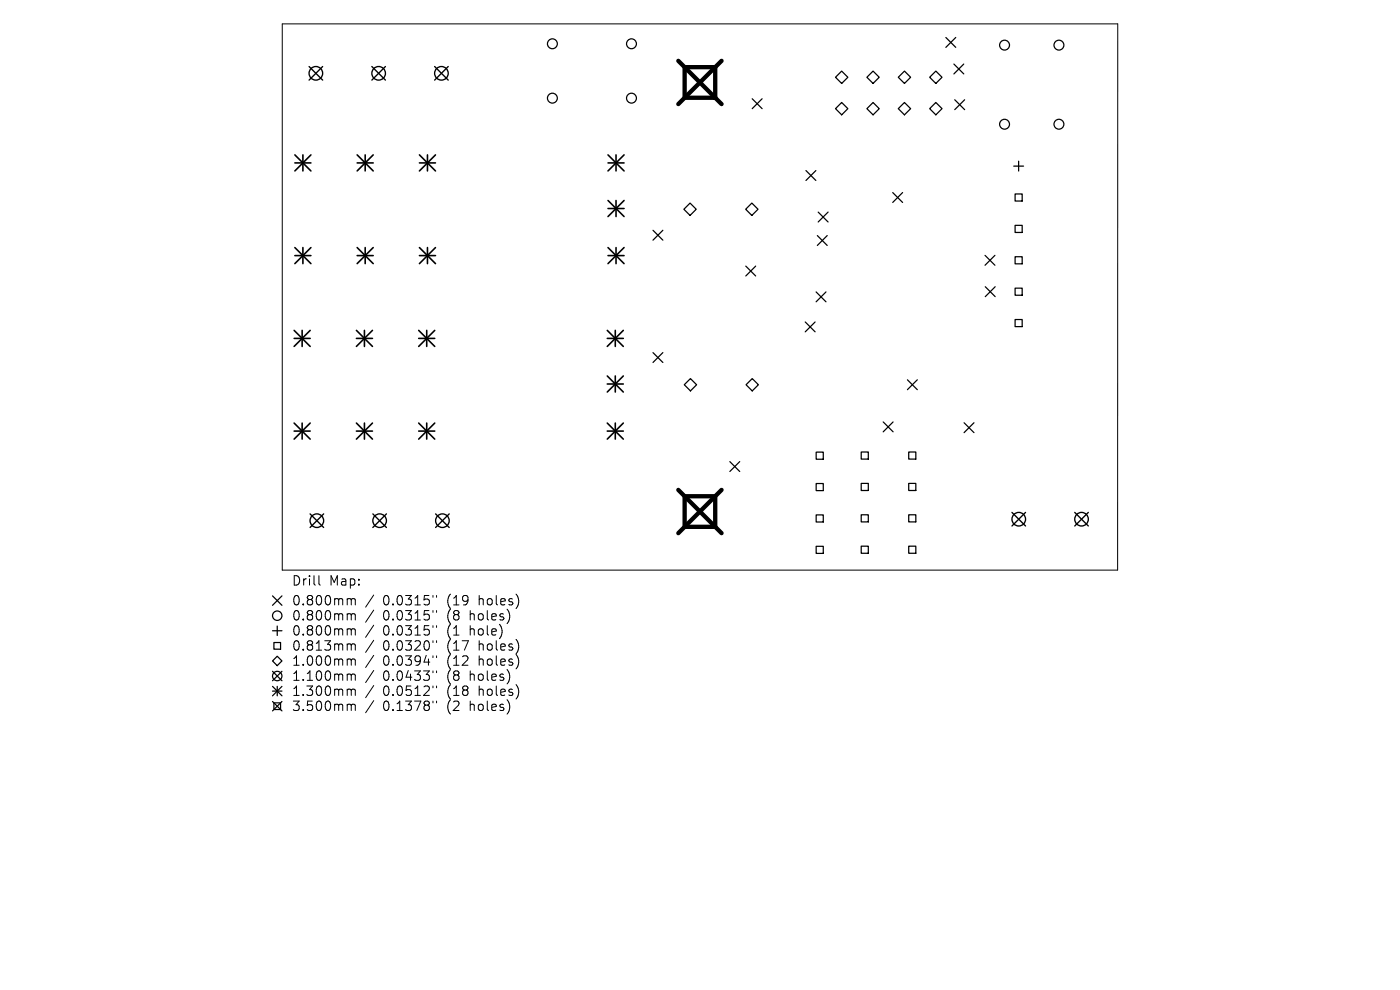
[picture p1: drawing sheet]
<svg xmlns="http://www.w3.org/2000/svg" width="297mm" height="210mm" viewBox="0 0 297 210" stroke-linecap="round" stroke-linejoin="round" font-family="sans-serif">
<defs><g id="words">
<g font-size="2.8">
<text x="61.8" y="124.5">Drill</text>
<text x="69.8" y="124.5">Map:</text>
<text x="61.8" y="128.7">0.800mm</text>
<text x="61.8" y="131.9">0.800mm</text>
<text x="81.3" y="128.7">0.0315&quot;</text>
<text x="81.3" y="131.9">0.0315&quot;</text>
<text x="95" y="128.7">(19</text>
<text x="95" y="131.9">(8</text>
<text x="99.9" y="131.9">holes)</text>
<text x="101.9" y="128.7">holes)</text>
<text x="61.8" y="135.1">0.800mm</text>
<text x="81.3" y="135.1">0.0315&quot;</text>
<text x="95" y="135.1">(1</text>
<text x="99.9" y="135.1">hole)</text>
<text x="61.8" y="138.3">0.813mm</text>
<text x="61.8" y="141.5">1.000mm</text>
<text x="81.3" y="138.3">0.0320&quot;</text>
<text x="81.3" y="141.5">0.0394&quot;</text>
<text x="95" y="138.3">(17</text>
<text x="95" y="141.5">(12</text>
<text x="101.9" y="138.3">holes)</text>
<text x="101.9" y="141.5">holes)</text>
<text x="61.8" y="144.7">1.100mm</text>
<text x="61.8" y="147.9">1.300mm</text>
<text x="81.3" y="144.7">0.0433&quot;</text>
<text x="81.3" y="147.9">0.0512&quot;</text>
<text x="95" y="144.7">(8</text>
<text x="95" y="147.9">(18</text>
<text x="99.9" y="144.7">holes)</text>
<text x="101.9" y="147.9">holes)</text>
<text x="61.8" y="151.1">3.500mm</text>
<text x="81.3" y="151.1">0.1378&quot;</text>
<text x="95" y="151.1">(2</text>
<text x="99.9" y="151.1">holes)</text>
</g>
</g></defs>
<g fill="none" stroke="#000" stroke-width=".21">
<path d="M59.9 5.1h177.2v115.8h-177.2zM67.7 122.1v1.7l.2 .3M73.9 127l.5 .1 .1 .2M73.9 130.2h.3l.3 .3M73.9 133.4h.3l.3 .3M73.9 136.6l.5 .1 .1 .2M73.9 139.8l.5 .1 .1 .2M74.5 127.3l.3-.3 .5 .1 .1 1.2M74.5 127.3v1M74.5 130.5v1M74.5 133.7v1M74.5 136.9v1"/>
<path d="M74.5 130.5l.3-.3 .5 .1 .1 1.2M74.5 133.7l.3-.3 .5 .1 .1 1.2M74.5 136.9l.3-.3 .5 .1 .1 1.2M79.3 126.2l-1.7 2.6M79.3 129.4l-1.7 2.6M79.3 132.6l-1.7 2.6M79.3 135.8l-1.7 2.6M79.3 139l-1.7 2.6M91.8 126.3v.4M91.8 129.5v.4M91.8 132.7v.4M91.8 135.9v.4"/>
<path d="M91.8 139.1v.4M92.6 126.3v.4M92.6 129.5v.4M92.6 132.7v.4M92.6 135.9v.4M92.6 139.1v.4M73.9 143h.3l.3 .3M73.9 146.2l.5 .1 .1 .2M73.9 149.4h.3l.3 .3M74.5 140.1v1M74.5 143.3v1M74.5 146.5v1"/>
<path d="M74.5 149.7v1M74.5 140.1l.3-.3 .5 .1 .1 1.2M74.5 143.3l.3-.3 .5 .1 .1 1.2M74.5 146.5l.3-.3 .5 .1 .1 1.2M74.5 149.7l.3-.3 .5 .1 .1 1.2M79.3 142.2l-1.7 2.6M79.3 145.4l-1.7 2.6M79.3 148.6l-1.7 2.6M91.8 142.3v.4M91.8 145.5v.4M91.8 148.7v.4M92.6 142.3v.4"/>
<path d="M92.6 145.5v.4M92.6 148.7v.4"/>
</g>
<g fill="none" stroke="#000" stroke-width=".26">
<path d="M177.2 16.4l1.4-1.3 1.3 1.3-1.3 1.3zM183.9 16.4l1.3-1.3 1.3 1.3-1.3 1.3zM190.6 16.4l1.3-1.3 1.3 1.3-1.3 1.3zM197.2 16.4l1.3-1.3 1.3 1.3-1.3 1.3zM200.7 7.9l2.1 2.1M202.4 13.6l2.1 2.1M202.8 7.9l-2.1 2.1M204.5 13.6l-2.1 2.1M159.6 21l2.1 2M161.7 21l-2.1 2M171 36.2l2.1 2.1M173.1 36.2l-2.1 2.1"/>
<path d="M177.2 23l1.4-1.3 1.3 1.3-1.3 1.4zM185.2 21.7l1.3 1.3-1.3 1.4-1.3-1.4zM191.9 21.7l1.3 1.3-1.3 1.4-1.3-1.4zM197.2 23l1.3-1.3 1.3 1.3-1.3 1.4zM202.5 21.2l2.1 2.1M204.6 21.2l-2.1 2.1M215 35.2h2.1M216.1 34.2v2.1M138.5 48.8l2.1 2.1M140.6 48.8l-2.1 2.1M146.4 43.1l1.3 1.3-1.3 1.3-1.3-1.3zM158.2 56.4l2.1 2.1"/>
<path d="M159.5 43.1l1.3 1.3-1.3 1.3-1.3-1.3zM160.3 56.4l-2.1 2.1M173.4 50l2.1 2.1M173.6 45l2.1 2.1M175.5 50l-2.1 2.1M175.7 45l-2.1 2.1M189.4 40.8l2.1 2.1M191.5 40.8l-2.1 2.1M209 54.2l2.1 2.1M211.1 54.2l-2.1 2.1M215.3 41.1h1.6v1.6h-1.6zM215.3 47.8h1.6v1.5h-1.6z"/>
<path d="M215.3 54.5h1.6v1.5h-1.6zM138.5 74.8l2.1 2.1M140.6 74.8l-2.1 2.1M170.8 68.3l2.1 2.1M172.9 68.3l-2.1 2.1M173.1 61.9l2.1 2.1M175.2 61.9l-2.1 2.1M209 60.8l2.1 2.1M211.1 60.8l-2.1 2.1M215.3 61.1h1.6v1.5h-1.6zM215.3 67.8h1.6v1.5h-1.6zM146.5 80.3l1.3 1.3-1.3 1.3-1.3-1.3z"/>
<path d="M154.8 97.9l2.1 2.1M156.9 97.9l-2.1 2.1M158.3 81.6l1.3-1.3 1.3 1.3-1.3 1.3zM173.1 95.9h1.6v1.5h-1.6zM182.7 95.9h1.5v1.5h-1.5zM187.4 89.5l2.1 2.1M189.5 89.5l-2.1 2.1M192.5 80.6l2.1 2.1M192.8 95.9h1.5v1.5h-1.5zM194.6 80.6l-2.1 2.1M204.5 89.7l2.1 2.1M206.6 89.7l-2.1 2.1"/>
<path d="M173.1 102.6h1.6v1.5h-1.6zM173.1 109.2h1.6v1.5h-1.6zM173.1 115.9h1.6v1.5h-1.6zM182.7 102.5h1.5v1.5h-1.5zM182.7 109.2h1.5v1.5h-1.5zM182.7 115.9h1.5v1.5h-1.5zM192.8 102.5h1.5v1.5h-1.5zM192.8 109.2h1.5v1.5h-1.5zM192.8 115.9h1.5v1.5h-1.5zM57.8 126.4l2 2M57.8 133.8h2M58.1 136.3h1.4v1.4h-1.4z"/>
<path d="M58.8 132.8v2M59.8 126.4l-2 2M57.8 140.2l1-1 1 1-1 1zM57.8 142.4l2 2M57.8 145.6l2 2M57.8 146.6h2M57.8 148.8l2 2M58.1 149.1h1.4v1.4h-1.4zM58.8 145.6v2M59.8 142.4l-2 2M59.8 145.6l-2 2M59.8 148.8l-2 2"/>
<circle cx="117.2" cy="9.3" r="1.05"/>
<circle cx="134" cy="9.3" r="1.05"/>
<circle cx="213.1" cy="9.6" r="1.05"/>
<circle cx="224.6" cy="9.6" r="1.05"/>
<circle cx="117.2" cy="20.8" r="1.05"/>
<circle cx="134" cy="20.8" r="1.05"/>
<circle cx="213.1" cy="26.4" r="1.05"/>
<circle cx="224.6" cy="26.4" r="1.05"/>
<circle cx="58.8" cy="130.6" r="1"/>
<circle cx="58.8" cy="143.4" r="1"/>
</g>
<g fill="none" stroke="#000" stroke-width=".29">
<path d="M65.6 14.1l2.9 2.9M68.5 14.1l-2.9 2.9M78.9 14.1l2.9 2.9M81.8 14.1l-2.9 2.9M92.2 14.1l2.9 2.9M95.1 14.1l-2.9 2.9M65.8 109l2.9 2.9M68.7 109l-2.9 2.9M79.1 109l2.9 2.9M82 109l-2.9 2.9M92.4 109l2.9 2.9M95.3 109l-2.9 2.9"/>
<path d="M214.7 108.7l2.9 2.9M217.6 108.7l-2.9 2.9M228 108.7l2.9 2.9M230.9 108.7l-2.9 2.9"/>
<circle cx="67" cy="15.6" r="1.44"/>
<circle cx="80.3" cy="15.6" r="1.44"/>
<circle cx="93.6" cy="15.6" r="1.44"/>
<circle cx="67.2" cy="110.5" r="1.44"/>
<circle cx="80.5" cy="110.5" r="1.44"/>
<circle cx="93.9" cy="110.5" r="1.44"/>
<circle cx="216.1" cy="110.1" r="1.44"/>
<circle cx="229.4" cy="110.1" r="1.44"/>
</g>
<g fill="none" stroke="#000" stroke-width=".34">
<path d="M62.6 32.9l3.4 3.4M62.6 34.6h3.4M64.3 32.9v3.4M66 32.9l-3.4 3.4M75.8 34.6h3.4M75.8 32.9l3.4 3.4M77.5 32.9v3.4M79.2 32.9l-3.4 3.4M89 34.6h3.4M89 32.9l3.4 3.4M90.7 32.9v3.4M92.4 32.9l-3.4 3.4"/>
<path d="M129 34.6h3.4M129 32.9l3.4 3.4M130.7 32.9v3.4M132.4 32.9l-3.4 3.4M62.6 52.5l3.4 3.4M62.6 54.2h3.4M64.3 52.5v3.4M66 52.5l-3.4 3.4M75.8 54.2h3.4M75.8 52.5l3.4 3.4M77.5 52.5v3.4M79.2 52.5l-3.4 3.4"/>
<path d="M89 54.2h3.4M89 52.5l3.4 3.4M90.7 52.5v3.4M92.4 52.5l-3.4 3.4M129 54.2h3.4M129 42.5l3.4 3.4M129 44.2h3.4M129 52.5l3.4 3.4M130.7 42.5v3.4M130.7 52.5v3.4M132.4 42.5l-3.4 3.4M132.4 52.5l-3.4 3.4"/>
<path d="M62.4 70.1l3.4 3.4M62.4 71.8h3.4M64.1 70.1v3.4M65.8 70.1l-3.4 3.4M75.6 71.8h3.4M75.6 70.1l3.4 3.4M77.3 70.1v3.4M79 70.1l-3.4 3.4M88.8 71.8h3.4M88.8 70.1l3.4 3.4M90.5 70.1v3.4M92.2 70.1l-3.4 3.4"/>
<path d="M128.8 71.8h3.4M128.8 70.1l3.4 3.4M128.8 79.8l3.4 3.4M130.5 70.1v3.4M130.5 79.8v3.4M132.2 70.1l-3.4 3.4M132.2 79.8l-3.4 3.4M62.4 89.7l3.4 3.5M62.4 91.4h3.4M64.1 89.7v3.5M65.8 89.7l-3.4 3.5M75.6 91.4h3.4"/>
<path d="M75.6 89.7l3.4 3.5M77.3 89.7v3.5M79 89.7l-3.4 3.5M88.8 91.4h3.4M88.8 89.7l3.4 3.5M90.5 89.7v3.5M92.2 89.7l-3.4 3.5M128.8 91.4h3.4M128.8 81.5h3.4M128.8 89.7l3.4 3.5M130.5 89.7v3.5M132.2 89.7l-3.4 3.5"/>
</g>
<path d="M143.9 12.9l9.2 9.2M145.2 14.2h6.5v6.5h-6.5zM153.1 12.9l-9.2 9.2M143.9 103.9l9.2 9.2M145.2 105.3h6.5v6.5h-6.5zM153.1 103.9l-9.2 9.2" fill="none" stroke="#000" stroke-width=".92"/>
<use href="#words"/>
</svg>
